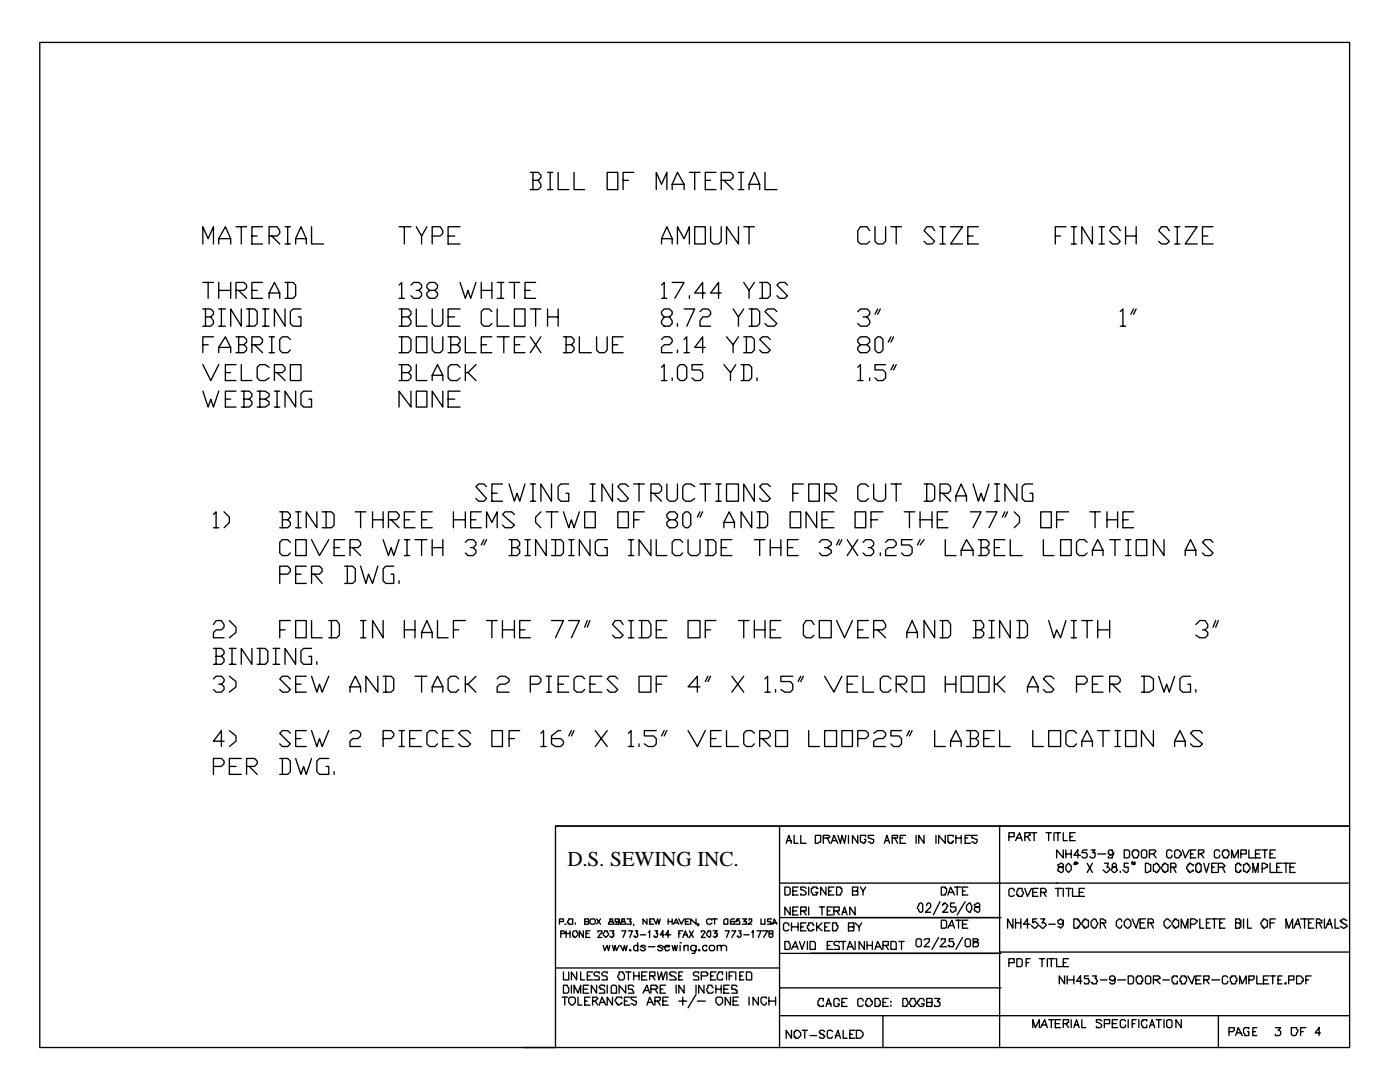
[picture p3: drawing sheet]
<svg xmlns="http://www.w3.org/2000/svg" width="279mm" height="216mm" viewBox="0 0 279 216" stroke-linecap="round" stroke-linejoin="round" font-family="sans-serif">
<defs><g id="words">
<text font-size="4.2" x="113.2" y="172.8">D.S. SEWING INC.</text>
</g></defs>
<g fill="none" stroke="#000" stroke-width=".26">
<path d="M7.9 8.5h261.4v156.3h-158.4v44.2h-103zM105.8 34.4h1.6l.5 .5v.6l-.5 .5M106.4 36h1l.5 .8v.5l-.5 .5h-1.6M106.4 34.4v3.4M109.3 34.4h1M109.3 37.8h1M109.8 34.4v3.4M111.4 34.4v3.4h2.1M114.6 34.4v3.4h2.1M121.2 34.4h2.1v3.4h-2.1zM124.4 36h1M126.5 34.4h-2.1v3.4"/>
<path d="M131 37.8v-3.4l1 2.4 1.1-2.4v3.4M134.1 37.8v-1l1.1-2.4 1.3 2.4v1M134.1 36.8h2.4M137.6 34.4h2.1M138.6 34.4v3.4M140.8 36h1M142.9 34.4h-2.1v3.4h2.1M143.9 36h1.9l.5-.5v-.6l-.5-.5h-1.9v3.4M144.5 36l1.8 1.8M147.4 34.4h1M147.4 37.8h1M147.9 34.4v3.4"/>
<path d="M149.5 37.8v-1l1-2.4 1.1 2.4v1M149.5 36.8h2.1M152.7 34.4v3.4h2.3M40.5 48.7v-3.5l1 2.4 1.1-2.4v3.5M40.5 56.4h2.1M41.5 56.4v3.1M43.7 48.7v-1.1l1.3-2.4 1 2.4v1.1M43.7 47.6h2.3M43.7 56.4v3.1M43.7 57.9h2.3M46 56.4v3.1M47.1 57.9h1.6l.5-.5v-.5l-.5-.5h-1.6v3.1"/>
<path d="M47.1 45.2h2.1M47.6 57.9l1.6 1.6M48.2 45.2v3.5M50.3 47.1h1M50.3 57.9h1M52.4 45.2h-2.1v3.5h2.1M52.4 56.4h-2.1v3.1h2.1M53.7 47.1h1.6l.5-.5v-.6l-.5-.8h-1.6v3.5M53.7 59.5v-1l1.1-2.1 1 2.1v1M53.7 58.5h2.1M54.2 47.1l1.6 1.6M56.9 56.4h1.6l.5 .5v2.1l-.5 .5h-1.6"/>
<path d="M56.9 45.2h1M56.9 48.7h1M57.4 45.2v3.5M57.4 56.4v3.1M59 48.7v-1.1l1.1-2.4 1 2.4v1.1M59 47.6h2.1M62.2 45.2v3.5h2.4M79.6 56.9l.6-.5v3.1M79.6 45.2h2.4M79.6 59.5h1.1M80.7 45.2v3.5M82 56.9l.5-.5h1.1l.5 .5v.5l-.5 .5h-.5"/>
<path d="M83.1 45.2l1 1.9v1.6M83.6 57.9l.5 .6v.5l-.5 .5h-1.1l-.5-.5M85.2 45.2l-1.1 1.9M85.7 57.9l-.5-.5v-.5l.5-.5h1.1l.5 .5v.5l-.5 .5h-1.1l-.5 .6v.5l.5 .5h1.1l.5-.5v-.5l-.5-.6M86.3 47.1h1.5l.6-.5v-.6l-.6-.8h-1.5v3.5M89.4 47.1h1.4M91.8 45.2h-2.4v3.5h2.4M91.8 56.4l1.1 3.1 .5-1.6 .5 1.6 1.1-3.1M96 57.9h2.2M96 56.4v3.1M98.2 56.4v3.1M99.2 56.4h1.3"/>
<path d="M99.2 59.5h1.3M100 56.4v3.1M101.6 56.4h2.1M102.7 56.4v3.1M104.8 57.9h1M106.9 56.4h-2.1v3.1h2.1M132 48.7v-1.1l1.1-2.4 1 2.4v1.1M132 56.9l.6-.5v3.1M132 47.6h2.1M132 59.5h1.1M134.1 56.4h2.4l-1.8 3.1M135.2 48.7v-3.5l1.3 2.4 1.1-2.4v3.5"/>
<path d="M137.6 59v.5M138.6 45.2h2.2v3.5h-2.2zM140.8 58.5h-2.2l1.6-2.1v3.1M141.8 45.2v3l.5 .5h1.1l.5-.5v-3M143.9 58.5h-2.1l1.6-2.1v3.1M147.4 45.2v3.5l-2.4-3.5v3.5M148.4 56.4l1.1 1.5v1.6M148.4 45.2h2.1M149.5 45.2v3.5M150.5 56.4l-1 1.5M151.6 56.4h1.6l.5 .5v2.1l-.5 .5h-1.6M152.1 56.4v3.1"/>
<path d="M157.2 56.9l-.6-.5h-1l-.6 .5 2.2 2.1-.6 .5h-1l-.6-.5M173.6 46l-.6-.8h-1.3l-.5 .8v2.2l.5 .5h1.3l.6-.5M174.6 45.2v3l.6 .5h1l.5-.5v-3M177.8 45.2h2.1M178.9 45.2v3.5M186.5 46l-.5-.8h-1.1l-.5 .8 2.1 2.2-.5 .5h-1.1l-.5-.5M187.6 45.2h1M187.6 48.7h1M188.1 45.2v3.5M189.7 45.2h2.4l-2.4 3.5h2.4M193.1 47.1h1.1M195.3 45.2h-2.2v3.5h2.2"/>
<path d="M210.6 47.1h1.1M212.7 45.2h-2.1v3.5M213.8 45.2h1M213.8 48.7h1M214.3 45.2v3.5M218 45.2v3.5l-2.1-3.5v3.5M219.3 45.2h1.1M219.3 48.7h1.1M219.9 45.2v3.5M223.6 46l-.6-.8h-1l-.5 .8 2.1 2.2-.6 .5h-1l-.5-.5M224.6 47.1h2.1M224.6 45.2v3.5"/>
<path d="M226.7 45.2v3.5M233.4 46l-.6-.8h-1l-.6 .8 2.2 2.2-.6 .5h-1l-.6-.5M234.4 45.2h1.1M234.4 48.7h1.1M234.9 45.2v3.5M236.5 45.2h2.4l-2.4 3.5h2.4M240 47.1h1M242.1 45.2h-2.1v3.5h2.1M40.5 61.6h1.6l.5 .6v.5l-.5 .5M40.5 72.8l1.6 3.1 1.6-3.1M40.5 78.1l1 3.1 .6-1.6 .5 1.6 1.1-3.1M40.5 68.8h1"/>
<path d="M41 63.2h1.1l.5 .8v.6l-.5 .5h-1.6M41 61.6v3.5M42.6 67.2h-2.1v3.2M43.7 70.4v-1.1l1.3-2.1 1 2.1v1.1M43.7 61.6h1.3M43.7 65.1h1.3M43.7 69.3h2.3M44.2 61.6v3.5M45 74.3h1M45 79.6h1M47.1 67.2h1.6l.5 .5v.6l-.5 .5M47.1 72.8h-2.1v3.1h2.1"/>
<path d="M47.1 78.1h-2.1v3.1h2.1M47.6 68.8h1.1l.5 .5v.5l-.5 .6h-1.6M47.6 67.2v3.2M48.2 61.6v3.5l-2.2-3.5v3.5M48.2 72.8v3.1h2.1M48.2 78.1h1.5l.6 .5v.5l-.6 .5M48.7 79.6h1l.6 .6v.5l-.6 .5h-1.5M48.7 78.1v3.1M49.2 61.6h1.6l.5 .6v2.4l-.5 .5h-1.6M49.7 61.6v3.5M50.3 68.8h1.6l.5-.5v-.6l-.5-.5h-1.6v3.2M50.8 68.8l1.6 1.6"/>
<path d="M51.3 78.1h1.6l.8 .5v.5l-.8 .5M51.9 79.6h1l.8 .6v.5l-.8 .5h-1.6M51.9 78.1v3.1M52.4 61.6h1.3M52.4 65.1h1.3M52.9 61.6v3.5M53.7 73.3l-.8-.5h-1l-.6 .5v2.1l.6 .5h1l.8-.5M53.7 67.2h1.1M53.7 70.4h1.1M54.2 67.2v3.2M54.8 74.3h1.6l.5-.5v-.5l-.5-.5h-1.6v3.1M54.8 78.1h1"/>
<path d="M55.3 74.3l1.6 1.6M55.3 78.1v3.1M56.9 61.6v3.5l-2.1-3.5v3.5M57.9 72.8h2.2v3.1h-2.2zM57.9 67.7l-.5-.5h-1l-.6 .5v2.1l.6 .6h1l.5-.6M59 78.1v3.1l-2.1-3.1v3.1M60.1 61.6h-1.6l-.6 .6v2.4l.6 .5h1.6v-1.9h-.6M62.2 78.1h-1.6l-.5 .5v2.1l.5 .5h1.6v-1.6h-.6M79.6 61.6h1.9l.5 .6v.5l-.5 .5M79.6 67.2h1.9l.5 .5v2.1l-.5 .6h-1.9M79.6 72.8h1.9l.5 .5v.5l-.5 .5M80.2 63.2h1.3l.5 .8v.6l-.5 .5h-1.9"/>
<path d="M80.2 74.3h1.3l.5 .6v.5l-.5 .5h-1.9M80.2 61.6v3.5M80.2 67.2v3.2M80.2 72.8v3.1M82 78.1v3.1l-2.4-3.1v3.1M83.1 67.2h2.1v3.2h-2.1zM83.1 78.1h2.1v3.1h-2.1zM83.1 61.6v3.5h2.1M83.1 72.8v3.1h2.1M86.3 61.6v3l.5 .5h1l.6-.5v-3M86.3 67.2v2.6l.5 .6h1l.6-.6v-2.6M86.3 75.9v-1l1-2.1 1.1 2.1v1"/>
<path d="M86.3 74.9h2.1M88.4 78.1v3.1l-2.1-3.1v3.1M89.4 67.2h1.9l.5 .5v.6l-.5 .5M89.4 63.2h1.4M89.4 79.6h1.4M90 68.8h1.3l.5 .5v.5l-.5 .6h-1.9M90 67.2v3.2M91.8 61.6h-2.4v3.5h2.4M91.8 73.3l-.5-.5h-1.3l-.6 .5v2.1l.6 .5h1.3l.5-.5M91.8 78.1h-2.4v3.1h2.4M92.9 67.2v3.2h2.1M92.9 72.8v3.1"/>
<path d="M93.4 74.3l1.6 1.6M95 72.8l-1.6 1.5h-.5M96 68.8h1.1M98.2 62.2l-.6-.6h-1l-.6 .6v2.4l.6 .5h1l.6-.5M98.2 67.2h-2.2v3.2h2.2M99.2 61.6v3.5h2.4M99.2 67.2h2.4M100.5 67.2v3.2M102.7 61.6h2.1v3.5h-2.1zM102.7 68.8h1M104.8 67.2h-2.1v3.2h2.1M105.8 61.6h2.1"/>
<path d="M105.8 67.2l2.1 3.2M106.9 61.6v3.5M107.9 67.2l-2.1 3.2M109.3 63.2h2.1M109.3 61.6v3.5M111.4 61.6v3.5M112.4 67.2h1.6l.6 .5v.6l-.6 .5M113 68.8h1l.6 .5v.5l-.6 .6h-1.6M113 67.2v3.2M115.6 67.2v3.2h2.4M119.1 67.2v2.6l.5 .6h1.1l.5-.6v-2.6M122.2 68.8h1.1"/>
<path d="M124.4 67.2h-2.2v3.2h2.2M132 67.7l.6-.5h1l.5 .5v.6l-.5 .5h-1l-.6 .5v1.1h2.1M132 73.3l.6-.5v3.1M132 75.9h1.1M132.6 63.2l-.6-.5v-.5l.6-.6h1l.5 .6v.5l-.5 .5h-1l-.6 .8v.6l.6 .5h1l.5-.5v-.6l-.5-.8M134.1 75.4v.5M135.2 73.3l.5-.5h.8l.6 .5v2.1l-.6 .5h-.8l-.5-.5zM135.2 64.6v.5M135.2 69.8v.6M136.5 61.6h2.1l-1.5 3.5M136.5 67.7l.6-.5v3.2M136.5 70.4h1.1"/>
<path d="M139.7 62.2l.5-.6h1.1l.5 .6v.5l-.5 .5h-1.1l-.5 .8v1.1h2.1M140.2 72.8h-2.1v1h1.6l.5 .5v1.1l-.5 .5h-1.1l-.5-.5M140.8 69.3h-2.2l1.6-2.1v3.2M144.5 72.8l1.3 1.5v1.6M145 67.2l1.3 1.6v1.6M146.3 61.6l1.1 1.6v1.9M146.8 72.8l-1 1.5M147.4 67.2l-1.1 1.6M147.9 72.8h1.6l.5 .5v2.1l-.5 .5h-1.6M148.4 67.2h1.6l.5 .5v2.1l-.5 .6h-1.6M148.4 61.6l-1 1.6M148.4 72.8v3.1"/>
<path d="M149 67.2v3.2M149.5 61.6h1.6l.5 .6v2.4l-.5 .5h-1.6M150 61.6v3.5M151.1 75.4v.5M153.7 67.7l-.5-.5h-1.1l-.5 .5 2.1 2.1-.5 .6h-1.1l-.5-.6M155 62.2l-.5-.6h-1.3l-.5 .6 2.3 2.4-.5 .5h-1.3l-.5-.5M171.2 62.2l.5-.6h1.3l.6 .6v.5l-.6 .5h-.8M171.2 73.3l.5-.5v3.1M171.2 75.9h1M171.7 68.8l-.5-.5v-.6l.5-.5h1.3l.6 .5v.6l-.6 .5h-1.3l-.5 .5v.5l.5 .6h1.3l.6-.6v-.5l-.6-.5M173 63.2l.6 .8v.6l-.6 .5h-1.3l-.5-.5M173.6 75.4v.5"/>
<path d="M175.2 67.2h.5l.5 .5v2.1l-.5 .6h-.5l-.6-.6v-2.1zM175.2 61.6l-.6 1.1M175.7 61.6l-.5 1.1M176.7 72.8h-2.1v1h1.6l.5 .5v1.1l-.5 .5h-1l-.6-.5M177.8 67.2l-.5 1.1M178.3 67.2l-.5 1.1M178.3 72.8l-.5 1M178.9 72.8l-.6 1M223.6 62.2l.5-.6v3.5M223.6 65.1h1M226.2 61.6l-.5 1.1M226.7 61.6l-.5 1.1"/>
<path d="M54.8 81.2h1M97.1 97.1l-.5-.5h-1.1l-.5 .5 2.1 2.4-.5 .5h-1.1l-.5-.5M98.2 98.4h1M100.3 96.6h-2.1v3.4h2.1M101.6 96.6l1.1 3.4 .5-1.6 .5 1.6 1.1-3.4M105.8 96.6h1.1M106.4 96.6v3.4M110.1 96.6v3.4l-2.2-3.4v3.4M113.5 96.6h-1.6l-.5 .5v2.4l.5 .5h1.6v-1.6h-.5M117.7 96.6h1.1M118.3 96.6v3.4M122.2 96.6v3.4l-2.1-3.4v3.4"/>
<path d="M125.4 97.1l-.5-.5h-1.1l-.5 .5 2.1 2.4-.5 .5h-1.1l-.5-.5M126.5 96.6h2.1M127.5 96.6v3.4M129.9 98.4h1.6l.5-.5v-.8l-.5-.5h-1.6v3.4M130.4 98.4l1.6 1.6M133.1 96.6v2.9l.5 .5h1.1l.5-.5v-2.9M138.6 97.1l-.8-.5h-1l-.5 .5v2.4l.5 .5h1l.8-.5M139.7 96.6h2.1M140.8 96.6v3.4M142.9 96.6h1M143.4 96.6v3.4M145 96.6h2.4v3.4h-2.4z"/>
<path d="M150.5 96.6v3.4l-2.1-3.4v3.4M153.7 97.1l-.5-.5h-1.1l-.5 .5 2.1 2.4-.5 .5h-1.1l-.5-.5M158.2 98.4h1.1M160.3 96.6h-2.1v3.4M161.4 96.6h2.1v3.4h-2.1zM164.6 98.4h1.8l.6-.5v-.8l-.6-.5h-1.8v3.4M165.1 98.4l1.9 1.6M173.3 97.1l-.5-.5h-1.1l-.5 .5v2.4l.5 .5h1.1l.5-.5M174.4 96.6v2.9l.8 .5h1l.5-.5v-2.9M177.8 96.6h2.1M178.9 96.6v3.4M184.4 96.6h1.6l.5 .5v2.4l-.5 .5h-1.6"/>
<path d="M184.9 96.6v3.4M187.6 98.4h1.6l.5-.5v-.8l-.5-.5h-1.6v3.4M188.1 98.4l1.6 1.6M190.8 99h2.1M194.2 96.6l1.1 3.4 .5-1.6 .5 1.6 1.1-3.4M198.4 96.6h1.1M199 96.6v3.4M202.9 96.6v3.4l-2.3-3.4v3.4M206.1 96.6h-1.6l-.5 .5v2.4l.5 .5h1.6v-1.6h-.5M42.6 102.7l.5-.6v3.2M42.6 105.3h1.1M44.7 102.1l1.1 1.1v1l-1.1 1.1"/>
<path d="M55.8 102.1h1.6l.5 .6v.5l-.5 .5M55.8 114.6h1.6l.5-.6v-.5l-.5-.5h-1.6v3.4M56.4 103.7h1l.5 .5v.6l-.5 .5h-1.6M56.4 102.1v3.2M57.9 108.2l-.5-.5h-1l-.6 .5v2.1l.6 .6h1l.5-.6M59 107.7h2.1v3.2h-2.1zM59 105.3h1.1M59 102.1h1.1M59 114.6h1.1M59.5 102.1v3.2M61.1 113h-2.1v3.4h2.1M62.2 107.7l1.6 3.2 1.8-3.2"/>
<path d="M62.2 114.6h1.6l.5-.6v-.5l-.5-.5h-1.6v3.4M62.7 114.6l1.6 1.8M63.2 102.1v3.2l-2.1-3.2v3.2M64.3 102.1h1.8l.6 .6v2.1l-.6 .5h-1.8M65.1 102.1v3.2M66.7 109.3h1M68.8 107.7h-2.1v3.2h2.1M68.8 113h1.6l.5 .5v2.4l-.5 .5h-1.6M69.3 113v3.4M69.8 109.3h1.6l.6-.6v-.5l-.6-.5h-1.6v3.2M70.4 109.3l1.6 1.6M70.9 102.1h2.1"/>
<path d="M72 113l1 3.4 .6-1.8 .7 1.8 1.1-3.4M72 102.1v3.2M74.3 102.1v3.2M74.3 103.7h2.2M76.5 107.7l1 3.2 .6-1.6 .5 1.6 1-3.2M76.5 102.1v3.2M77.5 103.7h1.6l.5-.5v-.5l-.5-.6h-1.6v3.2M78.1 103.7l1.5 1.6M78.6 113h-1.6l-.5 .5v2.4l.5 .5h1.6v-1.8h-.5M79.6 115.9v.5M80.7 103.7h1.1M80.7 110.9h1.1"/>
<path d="M80.7 107.7h1.1M81.2 107.7v3.2M82.8 102.1h-2.1v3.2h2.1M82.8 107.7h2.4M84.1 103.7h1.1M84.1 107.7v3.2M86.3 102.1h-2.2v3.2h2.2M86.3 109.3h2.1M86.3 107.7v3.2M88.4 107.7v3.2M90.5 103.7h2.4M90.5 102.1v3.2"/>
<path d="M92.9 108.2l.5-.5h1.1l.5 .5v.5l-.5 .6h-.6M92.9 102.1v3.2M93.9 103.7h1.1M94.5 109.3l.5 .5v.5l-.5 .6h-1.1l-.5-.6M96 102.1h-2.1v3.2h2.1M96.6 107.7l-.6 1M97.1 105.3v-3.2l1.1 2.1 1-2.1v3.2M97.1 107.7l-.5 1M101.6 107.7h1.6l.5 .5v.5l-.5 .6M102.1 109.3h1.1l.5 .5v.5l-.5 .6h-1.6M102.1 107.7v3.2M102.7 102.7l-.6-.6h-1.3l-.5 .6 2.4 2.1-.6 .5h-1.3l-.5-.5"/>
<path d="M104.8 110.9h1M104.8 107.7h1M105.3 107.7v3.2M105.8 100h1.1M107.9 102.1l-1 1.1v1l1 1.1M109 107.7v3.2l-2.1-3.2v3.2M109 102.1h2.4M110.1 107.7h1.8l.5 .5v2.1l-.5 .6h-1.8M110.1 102.1v3.2M110.9 107.7v3.2M112.4 102.1l1.1 3.2 .5-1.6 .6 1.6 1-3.2M113.5 110.9h1.1"/>
<path d="M113.5 107.7h1.1M114 107.7v3.2M116.7 102.1h2.1v3.2h-2.1zM117.7 107.7v3.2l-2.1-3.2v3.2M117.7 100h1.1M121.2 107.7h-1.9l-.5 .5v2.1l.5 .6h1.9v-1.6h-.5M123.3 102.1h2.1v3.2h-2.1zM125.4 110.9h1.1M125.4 107.7h1.1M125.9 107.7v3.2M126.5 103.7h1M128.6 102.1h-2.1v3.2"/>
<path d="M129.9 107.7v3.2l-2.4-3.2v3.2M131 107.7v3.2h2.1M133.6 103.7l-.5-.5v-.5l.5-.6h1.1l.5 .6v.5l-.5 .5h-1.1l-.5 .5v.6l.5 .5h1.1l.5-.5v-.6l-.5-.5M136.3 102.7l.5-.6h.5l.5 .6v2.1l-.5 .5h-.5l-.5-.5zM136.3 108.2l-.6-.5h-1l-.6 .5v2.1l.6 .6h1l.6-.6M137.3 107.7v2.6l.5 .6h1.4l.5-.6v-2.6M139.7 102.1l-.5 1.1M140.2 102.1l-.5 1.1M140.8 107.7h1.5l.6 .5v2.1l-.6 .6h-1.5M141.3 107.7v3.2M142.9 100h1M143.9 109.3h1.1"/>
<path d="M144.5 105.3v-1.1l1-2.1 1.1 2.1v1.1M144.5 104.2h2.1M146 107.7h-2.1v3.2h2.1M150 102.1v3.2l-2.1-3.2v3.2M150.5 107.7h2.2M151.1 102.1h1.6l.5 .6v2.1l-.5 .5h-1.6M151.6 102.1v3.2M151.6 107.7v3.2M153.7 109.3h2.1M153.7 107.7v3.2M155.8 107.7v3.2M157.2 109.3h1"/>
<path d="M157.7 102.1h2.1v3.2h-2.1zM159.3 107.7h-2.1v3.2h2.1M163 102.1v3.2l-2.1-3.2v3.2M163.5 108.2l.5-.5h1.1l.8 .5v.5l-.8 .6h-.5M164 103.7h1.1M165.1 109.3l.8 .5v.5l-.8 .6h-1.1l-.5-.6M166.4 102.1h-2.4v3.2h2.4M167.5 107.7l-.5 1M168 107.7l-.5 1M169.1 107.7l2.1 3.2M170.7 102.1h2.1v3.2h-2.1zM171.2 107.7l-2.1 3.2"/>
<path d="M172.2 108.2l.6-.5h1l.6 .5v.5l-.6 .6h-.5M173.8 109.3l.6 .5v.5l-.6 .6h-1l-.6-.6M173.8 103.7h1.4M175.7 110.3v.6M176.2 102.1h-2.4v3.2M176.7 108.2l.6-.5h1l.6 .5v.5l-.6 .6h-1l-.6 .5v1.1h2.2M180.4 102.1h2.2M181.5 102.1v3.2M182 107.7h-2.1v1h1.6l.5 .6v1l-.5 .6h-1.1l-.5-.6M183.6 103.7h2.4M183.6 102.1v3.2M183.6 107.7l-.5 1"/>
<path d="M184.4 107.7l-.8 1M186 102.1v3.2M187.1 103.7h1M188.6 107.7v3.2h2.2M189.2 102.1h-2.1v3.2h2.1M190.8 100v-1l1-2.4 1.1 2.4v1M191.8 110.9v-1.1l1.1-2.1 1.3 2.1v1.1M191.8 109.8h2.4M193.7 102.1h2.1l-1.6 3.2M195.3 107.7h1.5l.6 .5v.5l-.6 .6M195.8 109.3h1l.6 .5v.5l-.6 .6h-1.5M195.8 107.7v3.2"/>
<path d="M196.8 102.1h2.2l-1.6 3.2M198.4 100h1.1M198.4 109.3h1.1M200.6 107.7h-2.2v3.2h2.2M200.6 102.1l-.6 1.1M201.1 102.1l-.5 1.1M201.6 107.7v3.2h2.4M202.4 102.1l1.1 1.1v1l-1.1 1.1M207.7 102.1h2.1v3.2h-2.1zM208.2 107.7v3.2h2.1M210.9 103.7h1.3M211.7 107.7h2.1v3.2h-2.1z"/>
<path d="M213.3 102.1h-2.4v3.2M217 108.2l-.6-.5h-1l-.6 .5v2.1l.6 .6h1l.6-.6M217.5 102.1h2.1M218 110.9v-1.1l1.1-2.1 1 2.1v1.1M218 109.8h2.1M218.5 102.1v3.2M220.9 103.7h2.1M220.9 102.1v3.2M221.5 107.7h2.1M222.5 107.7v3.2M223 102.1v3.2M224.1 103.7h1.1"/>
<path d="M224.6 110.9h1.1M224.6 107.7h1.1M225.2 107.7v3.2M226.2 102.1h-2.1v3.2h2.1M226.7 107.7h2.2v3.2h-2.2zM232.3 107.7v3.2l-2.1-3.2v3.2M236.5 110.9v-1.1l1.1-2.1 1.1 2.1v1.1M236.5 109.8h2.2M242.1 108.2l-.5-.5h-1.1l-.5 .5 2.1 2.1-.5 .6h-1.1l-.5-.6M42.6 124.6l.5-.8h1.1l.5 .8v.5l-.5 .6h-1.1l-.5 .5v1.1h2.1M42.6 129.4h1.6l.5 .5v.5l-.5 .6M42.6 135.5l.5-.6h1.1l.5 .6v.5l-.5 .5h-.5"/>
<path d="M43.1 131h1.1l.5 .5v.5l-.5 .6h-1.6M43.1 129.4v3.2M44.2 136.5l.5 .6v.5l-.5 .5h-1.1l-.5-.5M45.8 123.8l1.3 1.3v1.1l-1.3 1.1M45.8 134.9l1.3 1.1v1.1l-1.3 1M45.8 129.4h1.3M45.8 132.6h1.3M46.3 129.4v3.2M50.3 129.4v3.2l-2.1-3.2v3.2M51.3 129.4h1.6l.5 .5v2.1l-.5 .6h-1.6M51.9 129.4v3.2M54.5 129.4h1.3"/>
<path d="M54.5 132.6h1.3M55 129.4v3.2M55.8 125.7h1.1M57.9 123.8h-2.1v3.5M57.9 135.5l-.5-.6h-1l-.6 .6 2.1 2.1-.5 .5h-1l-.6-.5M59 123.8h2.1v3.5h-2.1zM59 129.4v3.2l-2.1-3.2v3.2M59 136.5h1.1M61.1 134.9h-2.1v3.2h2.1M62.2 123.8v3.5h2.1M62.2 129.4h-1.6l-.5 .5v2.1l.5 .6h1.6v-1.6h-.6M62.2 134.9l1 3.2 .6-1.6 .5 1.6 1.3-3.2"/>
<path d="M63.2 132v.6M65.6 123.8h1.6l.5 .8v2.1l-.5 .6h-1.6M66.1 123.8v3.5M69.8 138.1v-1l1.1-2.2 1.1 2.2v1M69.8 137.1h2.2M72 123.8h1M72 127.3h1M72.5 123.8v3.5M75.4 134.9v3.2l-2.4-3.2v3.2M76.5 123.8v3.5l-2.2-3.5v3.5M76.5 134.9h1.6l.5 .6v2.1l-.5 .5h-1.6M77 134.9v3.2"/>
<path d="M80.7 123.8v3.5M80.7 125.7h2.1M82.8 123.8v3.5M82.8 134.9h2.4M84.1 127.3v-1.1l1.1-2.4 1.1 2.4v1.1M84.1 134.9v3.2M84.1 126.2h2.2M86.3 138.1v-1l1-2.2 1.1 2.2v1M86.3 137.1h2.1M87.3 123.8v3.5h2.1M90.5 125.7h1M91.5 135.5l-.5-.6h-1l-.6 .6v2.1l.6 .5h1l.5-.5"/>
<path d="M92.9 123.8h-2.4v3.5M92.9 134.9v3.2M93.4 136.5l1.6 1.6M95 134.9l-1.6 1.6h-.5M97.1 123.8h2.1M98.2 123.8v3.5M99.2 135.5l.5-.6h1.1l.8 .6v.5l-.8 .5h-1.1l-.5 .6v1h2.4M100.3 125.7h2.4M100.3 123.8v3.5M102.7 123.8v3.5M103.7 125.7h1.1M105.8 123.8h-2.1v3.5h2.1"/>
<path d="M105.8 136.5h1.6l.5-.5v-.5l-.5-.6h-1.6v3.2M109 138.1h1.1M109 134.9h1.1M109.5 134.9v3.2M110.1 123.8h2.3l-1.5 3.5M111.4 136.5h1M113.5 123.8h2.1l-1.6 3.5M113.5 134.9h-2.1v3.2h2.1M116.7 135.5l-.5-.6h-1.1l-.5 .6v2.1l.5 .5h1.1l.5-.5M117.2 123.8l-.5 1.3M117.7 123.8l-.5 1.3M117.7 136.5h1.1"/>
<path d="M120.1 134.9h-2.4v3.2h2.4M123.3 135.5l-.5-.6h-1.1l-.5 .6 2.1 2.1-.5 .5h-1.1l-.5-.5M124.4 124.6l-.6-.8h-1l-.6 .8 2.2 2.1-.6 .6h-1l-.6-.6M125.4 123.8h1.1M125.4 127.3h1.1M125.9 123.8v3.5M127.5 134.9h2.4v3.2h-2.4zM127.5 123.8h1.9l.5 .8v2.1l-.5 .6h-1.9M128.1 123.8v3.5M131 125.7h1M131 136.5h1M133.1 123.8h-2.1v3.5h2.1"/>
<path d="M133.1 134.9h-2.1v3.2M137.3 123.8h2.4v3.5h-2.4zM139.7 137.1h-2.4l1.9-2.2v3.2M140.8 125.7h1M141.3 134.9l-.5 1.1M141.8 134.9l-.5 1.1M142.9 123.8h-2.1v3.5M146 134.9l2.4 3.2M147.4 123.8h2.1M148.4 123.8v3.5M148.4 134.9l-2.4 3.2M150.5 125.7h2.2"/>
<path d="M150.5 123.8v3.5M152.7 135.5l.5-.6v3.2M152.7 123.8v3.5M152.7 138.1h1M153.7 125.7h1.1M154.8 137.6v.5M155.8 123.8h-2.1v3.5h2.1M158.2 134.9h-2.4v1.1h1.9l.5 .5v1.1l-.5 .5h-1.1l-.8-.5M159.8 134.9l-.5 1.1M160.3 134.9l-.5 1.1M162.5 124.6l-.6-.8h-1l-.6 .8v2.1l.6 .6h1l.6-.6M163.5 123.8h2.4v3.5h-2.4z"/>
<path d="M164.6 134.9l1.8 3.2 1.6-3.2M167 123.8l1.5 3.5 1.6-3.5M169.1 136.5h1M171.2 134.9h-2.1v3.2h2.1M171.2 125.7h1M172.2 134.9v3.2h2.2M173.3 123.8h-2.1v3.5h2.1M174.4 125.7h1.8l.5-.6v-.5l-.5-.8h-1.8v3.5M175.2 125.7l1.5 1.6M177.8 135.5l-.5-.6h-1.1l-.5 .6v2.1l.5 .5h1.1l.5-.5M178.9 136.5h1.5l.6-.5v-.5l-.6-.6h-1.5v3.2M179.4 136.5l1.6 1.6"/>
<path d="M181 127.3v-1.1l1-2.4 1.1 2.4v1.1M181 126.2h2.1M182 134.9h2.4v3.2h-2.4zM186.5 123.8v3.5l-2.1-3.5v3.5M187.6 123.8h1.6l.5 .8v2.1l-.5 .6h-1.6M188.1 123.8v3.5M188.6 136.5h2.2M188.6 134.9v3.2M190.8 134.9v3.2M191.8 134.9h2.4v3.2h-2.4zM194.2 123.8h1.6l.5 .8v.5l-.5 .6M194.7 125.7h1.1l.5 .5v.5l-.5 .6h-1.6"/>
<path d="M194.7 123.8v3.5M195.3 134.9h2.1v3.2h-2.1zM197.4 123.8h1M197.4 127.3h1M197.9 123.8v3.5M198.4 134.9v3.2M199 136.5l1.6 1.6M200.6 134.9l-1.6 1.6h-.6M201.6 123.8v3.5l-2.1-3.5v3.5M202.9 123.8h1.6l.6 .8v2.1l-.6 .6h-1.6M203.5 123.8v3.5M205.1 138.1v-1l1-2.2 1.1 2.2v1"/>
<path d="M205.1 137.1h2.1M209.3 123.8l1 3.5 .6-1.6 .8 1.6 1-3.5M210.3 135.5l-.5-.6h-1l-.6 .6 2.1 2.1-.5 .5h-1l-.6-.5M213.8 123.8h1M213.8 127.3h1M214.3 123.8v3.5M214.8 136.5h1.6l.6-.5v-.5l-.6-.6h-1.6v3.2M215.9 123.8h2.1M217 123.8v3.5M218 136.5h1.1M219.1 125.7h2.4M219.1 123.8v3.5"/>
<path d="M220.1 134.9h-2.1v3.2h2.1M221.5 136.5h1.5l.6-.5v-.5l-.6-.6h-1.5v3.2M221.5 123.8v3.5M222 136.5l1.6 1.6M227.8 134.9h1.6l.8 .6v2.1l-.8 .5h-1.6M228.3 134.9v3.2M231.2 134.9l1.1 3.2 .5-1.6 .6 1.6 1-3.2M237.6 134.9h-1.6l-.5 .6v2.1l.5 .5h1.6v-1.6h-.5M238.7 124.6l.7-.8h1.1l.5 .8v.5l-.5 .6h-.5M238.7 137.6v.5M240.5 125.7l.5 .5v.5l-.5 .6h-1.1l-.7-.6M242.6 123.8l-.5 1.3"/>
<path d="M243.2 123.8l-.6 1.3M42.6 152.9h1.6l.5-.5v-.5l-.5-.6h-1.6v3.2M44.7 147.9h-2.1l1.6-2.1v3.2M45.8 145.8l1.3 1v1.1l-1.3 1.1M45.8 152.9h1.3M48.2 151.3h-2.4v3.2h2.4M49.2 152.9h1.6l.5-.5v-.5l-.5-.6h-1.6v3.2M49.7 152.9l1.6 1.6M55.8 151.3h1.6l.5 .6v2.1l-.5 .5h-1.6M56.4 151.3v3.2M57.9 146.3l-.5-.5h-1l-.6 .5 2.1 2.1-.5 .6h-1l-.6-.6M59 151.3l1.1 3.2 .5-1.6 .5 1.6 1.1-3.2"/>
<path d="M59 147.4h1.1M61.1 145.8h-2.1v3.2h2.1M62.2 145.8l1 3.2 .6-1.6 .5 1.6 1.3-3.2M65.6 151.3h-1.8l-.6 .6v2.1l.6 .5h1.8v-1.6h-.5M66.7 154v.5M69.8 146.3l.6-.5h1l.6 .5v.5l-.6 .6h-1l-.6 .5v1.1h2.2M76.5 147.4h1.6l.5-.6v-.5l-.5-.5h-1.6v3.2M79.6 149h1.1M79.6 145.8h1.1M80.2 145.8v3.2M81.8 147.4h1M84.1 145.8h-2.3v3.2h2.3"/>
<path d="M87.3 146.3l-.5-.5h-1.1l-.5 .5v2.1l.5 .6h1.1l.5-.6M88.4 147.4h1M90.5 145.8h-2.1v3.2h2.1M93.9 146.3l-.5-.5h-1.3l-.6 .5 2.4 2.1-.5 .6h-1.3l-.6-.6M98.2 145.8h2.1v3.2h-2.1zM101.6 147.4h1.1M103.7 145.8h-2.1v3.2M107.9 146.3l.6-.5v3.2M107.9 149h1.1M111.9 145.8h-.5l-1.3 1v1.6l.8 .6h1l.5-.6v-.5l-.5-.5h-1.8M114 145.8l-.5 1M114.6 145.8l-.6 1"/>
<path d="M118.8 145.8l2.4 3.2M121.2 145.8l-2.4 3.2M125.4 146.3l.5-.5v3.2M125.4 149h1.1M127.5 148.4v.6M131 145.8h-2.4v1h1.8l.6 .6v1l-.6 .6h-1l-.8-.6M132.6 145.8l-.6 1M133.1 145.8l-.5 1M137.3 145.8l1.9 3.2 1.6-3.2M141.8 147.4h1.1M143.9 145.8h-2.1v3.2h2.1M145 145.8v3.2h2.4"/>
<path d="M150.5 146.3l-.5-.5h-1l-.6 .5v2.1l.6 .6h1l.5-.6M151.6 147.4h1.6l.5-.6v-.5l-.5-.5h-1.6v3.2M152.1 147.4l1.6 1.6M154.8 145.8h2.4v3.2h-2.4zM161.4 145.8v3.2h2.1M164.6 145.8h2.4v3.2h-2.4zM168 145.8h2.1v3.2h-2.1zM171.2 147.4h1.6l.5-.6v-.5l-.5-.5h-1.6v3.2M174.4 146.3l.8-.5h1l.5 .5v.5l-.5 .6h-1l-.8 .5v1.1h2.3M179.9 145.8h-2.1v1h1.6l.5 .6v1l-.5 .6h-1.1l-.5-.6M181.5 145.8l-.5 1M182 145.8l-.5 1"/>
<path d="M186.5 145.8v3.2h2.1M189.7 149v-1.1l1.1-2.1 1 2.1v1.1M189.7 147.9h2.1M192.9 145.8h1.8l.6 .5v.5l-.6 .6M193.7 147.4h1l.6 .5v.5l-.6 .6h-1.8M193.7 145.8v3.2M196.3 147.4h1.1M198.4 145.8h-2.1v3.2h2.1M199.5 145.8v3.2h2.1M206.1 145.8v3.2h2.1M209.3 145.8h2.4v3.2h-2.4zM214.8 146.3l-.5-.5h-1l-.6 .5v2.1l.6 .6h1l.5-.6"/>
<path d="M215.9 149v-1.1l1.1-2.1 1 2.1v1.1M215.9 147.9h2.1M219.1 145.8h2.4M220.1 145.8v3.2M222.5 149h1.1M222.5 145.8h1.1M223 145.8v3.2M224.6 145.8h2.1v3.2h-2.1zM230.2 145.8v3.2l-1.3-1.6-1.1-1.6v3.2M234.4 149v-1.1l1.1-2.1 1 2.1v1.1M234.4 147.9h2.1M240 146.3l-.6-.5h-1.3l-.5 .5 2.4 2.1-.6 .6h-1.3l-.5-.6"/>
<path d="M110.9 164.8h158.4v44.2h-164.8M155.6 164.8v44.2M156.6 177h.8l.3 .3v1l-.3 .3h-.8zM156.9 168.3l.5-1.6 .6 1.6M157.2 167.7h.8M158.2 177.8h.8M158.5 166.7v1.6h.8M159.3 177h-1.1v1.6h1.1M159.8 166.7v1.6h1.1M160.9 177.3l-.3-.3h-.8v.5h.3l.8 .6v.2l-.3 .3h-.8v-.3M161.4 177v1.6M162.7 166.7h1.1v1.3h-.3l-.3 .3h-.5z"/>
<path d="M163.2 177.3h-.2v-.3h-.8v.3h-.3v.8l.3 .2v.3h.8v-.3l.2-.2h-.5M164.3 167.2h1.1l.2-.2-.2-.3h-1.1v1.6M164.8 177v1.6l-1-1.6v1.6M165.1 167.2l.5 1.1M165.4 177.8h.5M165.9 168.3l.5-1.6 .8 1.6M166.2 167.7h.8M166.4 177h-1v1.6h1M167 177h.7v.3h.3v.8l-.3 .2v.3h-.7zM167.2 166.7l.5 1.6 .3-1.6 .5 1.6 .3-1.6M169.3 166.7v1.6M170.1 177.8h.8l.3-.3v-.5h-1.1v1.6h1.1v-.8h-.3"/>
<path d="M171.2 166.7v1.6l-1.1-1.6v1.6M171.7 177l.5 .8v.8M172.8 167v-.3h-1.1v1.3l.8 .3v-.3h.3v-.5h-.3M172.8 177l-.6 .8M174.4 166.7h-1.1v.5l1.1 .3v.5l-.3 .3-.8-.3M176.5 168.3l.5-1.6 .5 1.6M176.7 167.7h.6M178.1 167.2h1v-.5h-1v1.6M178.6 167.2l.5 1.1M179.7 167.2h.5M180.7 166.7h-1v1.6h1M182.8 166.7v1.6"/>
<path d="M184.4 166.7v1.6l-1-1.6v1.6M186.8 166.7v1.6M187.6 179.9l-1.3 2.7M187.9 177h.7v.3h.3v.8l-.3 .2v.3h-.7zM188.6 166.7v1.6l-1.3-1.6v1.6M189.2 178.6l.5-1.6 .8 1.6M189.4 178.1h.8M190.2 167v-.3h-1v1.3h.2v.3h.6v-.3h.2v-.3M190.5 177h1.3M190.8 166.7v1.6M190.8 167.2h1M191 177v1.6"/>
<path d="M191.8 166.7v1.6M192.1 177.8h.5M192.6 167.2h.5M192.6 179.9l-1.6 2.7M193.1 177h-1v1.6h1M193.7 166.7h-1.1v1.6h1.1M195 166.7h-1.1v.5l1.1 .3v.5l-.3 .3-.8-.3M199.5 164.8v11.4h-43.9M201.3 167h1.1v-.8h-1.1v1.5M202.4 177.8v-.3l-.3-.2h-.5l-.3 .2v1.1l.3 .3h.5l.3-.3M202.7 167.7l.8-1.5 .5 1.5M202.9 167.2h.8"/>
<path d="M203.2 177.3h.8v.5l.3 .3-.3 .8h-.8v-.3h-.3v-.8l.3-.3zM204.5 177.3l.6 1.6 .7-1.6M204.5 167h.6l.2-.3h.3v-.5h-1.1v1.5M205.1 167l.5 .7M205.8 166.2h1.1M206.1 178.1h.8M206.4 166.2v1.5M207.2 177.3h-1.1v1.6h1.1M207.7 178.1h1.1v-.6l-.3-.2h-.8v1.6M208.2 178.1l.6 .8M208.8 166.2h1M209.3 166.2v1.5"/>
<path d="M210.3 166.2v1.5M210.6 177.3h1.3M210.6 166.2h1.1M210.9 176.2h58.2M211.1 172.5v.3l.3 .2h.5l.3 .3v.5l-.3 .3-.8-.3v-.5l.3-.3h.8v-.5l-.3-.3zM211.1 176.2h-11.6v32.8M211.1 166.2v1.5M211.1 177.3v1.6M212.2 169.6v1.6l-1.3-1.6v1.6M212.2 166.2v1.5h.8M212.2 177.3v1.6M212.7 172.8l.6-.6 .5 .6v.8l-.5 .5-.6-.5z"/>
<path d="M212.7 169.6v1.6M212.7 170.4h1.1M212.7 177.3h1.1M213.3 177.3v1.6M213.5 167h.5M213.8 169.6v1.6M214 177.3v1.6h1.1M214.6 172.2h-.3l.3-.2v.5h-.3M214.6 166.2h-1.1v1.5h1.1M215.1 172.2h-.3v-.2l.3 .2-.3 .3M215.4 178.1h.8M215.6 170.7h-1.3l.8-1.1v1.6"/>
<path d="M216.4 177.3h-1v1.6h1M217 169.6h-.8l-.3 .5h.8l.3 .3v.5l-.3 .3h-.5l-.3-.3M217 172.2l1 1.9M217.8 169.6h.7l-.5 .5h.5v.8l-.2 .3h-.5l-.3-.3M218 172.2l-1 1.9M219.1 170.4h1.6M220.4 172.2h.8l-.3 .8h.3l.3 .3v.3l-.6 .5h-.2l-.6-.5M222.2 172.2l-.2 .3v.5h.8v.3l.2 .3-.5 .5h-.3l-.5-.5 .3-.3v-.3h.8v-.5l-.3-.3zM222.2 170.1l-.5 .6h-.2v-.3h-.3v-.5l.3-.3h.5l.2 .8-.2 .8h-.8v-.3M223.6 173.8v.3zM224.4 169.6h.8l.2 .3v1l-.2 .3h-.8zM225.2 172.2h-.8v.8h.8v.8l-.3 .3h-.3l-.5-.5"/>
<path d="M226 169.9h.2v-.3h.8v.3h.3v.8l-.3 .2v.3h-.8v-.3l-.2-.2zM226 172.2v-.2v.5M226.5 172.2h-.3l.3-.2v.5h-.3M227.8 169.9l.3-.3h.5l.3 .3v1l-.3 .3h-.5l-.3-.3zM228.6 172.2h.5l.3 .3h.3v1.3h-.3l-.3 .3h-.5zM229.4 170.4h.8l.5-.5-.2-.3h-1.1v1.6M230.2 172.5l.8-.3v.3h.2v.3l.3 .2v.3l-.3 .3v.2h-.2v.3l-.8-.3zM230.2 170.4l.5 .8M232 172.5h.3v-.3l.8 .3v1.3h-.3l-.2 .3h-.3v-.3h-.3v-.2l-.2-.3zM233.6 173h1.1v-.5l-.3-.3h-.8v1.9M233.9 169.9l-.3-.3h-.5l-.3 .3v1l.3 .3h.5l.3-.3v-.2M234.2 173l.5 1.1"/>
<path d="M234.4 169.9l.3-.3h.5l.5 .5v.6h-.2v.2l-.3 .3h-.5l-.3-.3zM236 169.6l.5 1.6 .8-1.6M237.6 170.4h.5M238.1 172.8v-.3l-.8-.3v.3h-.2v.3l-.3 .2v.3l.3 .3v.2h.2v.3l.8-.3v-.2M238.7 172.5h.2v-.3h.5v.3h.3v1.3h-.3v.3h-.5v-.3h-.2zM238.7 169.6h-1.1v1.6h1.1M239.2 170.4h.5l.3-.3h.2v-.5h-1v1.6M239.7 170.4l.5 .8M240.2 172.2l.6 1.9 .5-1.9M241.8 173h.6M242.9 172.2h-1.1v1.9h1.1M243.2 173h1l.3-.2-.6-.6h-.7v1.9"/>
<path d="M243.4 169.9l-.2-.3h-.6l-.2 .3v1l.2 .3h.6l.2-.3v-.2M243.9 169.9h.3v-.3h.8v.3h.3v.8l-.3 .2v.3h-.8v-.3l-.3-.2zM243.9 173l.6 1.1M245.8 171.2v-1.6l.5 1.6 .8-1.6v1.6M247.6 170.4h1.1v-.8h-1.1v1.6M247.6 172.8v-.3h-.2v-.3h-.5v.3h-.3v1.3h.3v.3h.5v-.3h.2v-.2M248.2 172.5h.2l.3-.3h.3v.3h.2l.3 .8-.3 .3v.2h-.2v.3l-.8-.3zM249.2 169.6v1.6h1.1M250 174.1v-1.9l.6 1.9 .5-1.9v1.9M250.6 170.4h.8M251.6 169.6h-1v1.6h1M251.9 173.3h.5l.3-.3h.2v-.5h-.2l-.3-.3h-.5v1.9"/>
<path d="M251.9 169.6h1M252.4 169.6v1.6M253.5 172.2v1.9h1M253.5 170.4h.5M254.5 169.6h-1v1.6h1M254.8 173h.5M255.9 172.2h-1.1v1.9h1.1M256.1 172.2h1.1M256.6 172.2v1.9M257.4 173h.8M258.5 172.2h-1.1v1.9h1.1M110.9 193.1h44.7"/>
<path d="M111.7 183.9h.7v-.5h-.7v1M111.9 186.3h.8v-.3l-.3-.3h-.5v1.4M112.2 199h1M112.4 196.6h.8v.2l.3 .3v.8l-.3 .3h-.8zM112.4 193.9v1.6h1.1v-1.6M112.7 184.4h.3zM112.7 199v1.6M113 185.7v1.4M113 186.3h.8M113.5 199.2a.94 .94 0 0 1 1.3 0v.8l-.5 .6h-.3l-.5-.6zM113.5 183.4h.8v1h-.8v-.3h-.3zM113.8 185.7v1.4"/>
<path d="M114 196.6v1.6M114.3 186l.3-.3h.5l.3 .8-.6 .6h-.2v-.3h-.3zM114.6 198.2v-1.6l.8 1.6 .5-1.6v1.6M114.8 184.1v.3M115.1 193.9v1.6l-1.1-1.6v1.6M115.4 199v1.6h.8M115.9 193.9v1.6h.8M116.4 185.7v1.4l-.8-1.4v1.4M116.4 197.4h.8M116.7 183.9h.8v-.5h-.8v1h.8v-.5h-.3M116.7 199.8h.5M116.9 186.3h.6"/>
<path d="M117.2 194.7h.5M117.5 196.6h-1.1v1.6h1.1M117.7 183.6a.66 .66 0 0 1 1.1 0v.5l-.3 .3h-.5l-.3-.3zM117.7 199h-1v1.6h1M117.7 185.7h-.8v1.4h.8M118.3 199.8h.5l.5-.6-.2-.2h-.8v1.6M118.3 193.9h-1.1v1.6h1.1M118.8 199.8l.5 .8M119.1 196.6v1.6l-1.1-1.6v1.6M119.1 183.4l.8 1M119.3 186v-.3h.8v.6h-.2l-.6 .8h.8M119.6 194.2v-.3h-.8l-.3 .3v.3l.3 .2h.5l.3 .3v.5h-1.1"/>
<path d="M119.9 183.4l-.8 1M120.4 188.6l.3 1.1 .5-1.1 .2 1.1 .3-1.1M120.7 185.7h.5v.3l.2 .3v.2l-.5 .6-.5-.6zM120.7 196.8v-.2h-.8l-.3 .2v.3h.3v.3h.5l.3 .2v.6h-1.1M121.2 194.2v-.3h-.8l-.3 .3v.3l.3 .2h.5l.3 .3v.5h-1.1M121.2 196.6v1.6M121.7 183.4v.5h.5l.3 .2v.3h-1.1v-.3l.3-.2h.5v-.5zM121.7 185.7h.8l-.3 .6h.3v.5h-.3v.3h-.2l-.3-.3M122 196.8l.2-.2h.6l.2 .2v1.4h-1zM122.2 199v1.6l-1-1.6v1.6M122.2 188.6l.3 1.1 .3-1.1 .2 1.1 .6-1.1M123.6 193.9h.8v.3l.2 .3v.8l-.2 .2h-.8v-.2l-.3-.3v-.3l.3-.2z"/>
<path d="M123.6 183.6v.3h-.3l-.3 .2v-.2h-.2v-.5h.8v1h-.8M123.8 188.6l.6 1.1 .2-1.1 .3 1.1 .2-1.1M124.1 183.4v.5h.5l.3 .2v.3h-1.1v-.3l.3-.2h.5v-.5zM124.1 199.2v-.2h-1.1v.2l-.2 .3v.3l.2 .2v.3h.3v.3l.8-.3v-.3M124.1 185.7h.8l-.5 1.4M124.6 199.8h.5M124.9 196.6v1.6l-1.3-1.6v1.6M124.9 193.9h1M125.1 183.4h.8l-.2 .5h.2v.5h-.8M125.4 185.7h.8l-.5 1.4M125.4 193.9v1.6M125.7 189.4l.2 .3h-.2z"/>
<path d="M125.7 199h-1.1v1.6h1.1M126.5 196.8l-.3-.2h-.8v.8h.8v.2l.3 .3v.3h-1.1M126.5 194.7h1M126.5 184.4v.3M126.5 193.9v1.6M126.7 185.7h.6l-.3 .6h.3v.5l-.3 .3h-.3v-.3h-.2M127 199h-1.1v.2l.3 .3 .8 .3v.5l-.3 .3-.8-.3M127.3 188.9v-.3h-.6l-.2 .3v.5l.2 .3h.6v-.3M127.3 188.1v1.6M127.5 193.9v1.6M127.8 186.5h1.1M128.1 194.7h.8"/>
<path d="M128.3 198.2l.8-1.6 .5 1.6M128.6 197.6h.8M128.9 188.9l-.3-.3h-.5l-.3 .3h.3l.8 .5-.3 .3h-.5l-.3-.3M129.1 193.9h-1v1.6h1M129.1 183.4v1l-.8-1v1M129.4 186h.2v-.3v1.4M129.4 188.9h1.3M129.6 194.7h1.1v-.8h-1.1v1.6M129.6 183.9h.3M129.9 197.4h1.1l.2-.3v-.3h-.2v-.2h-1.1v1.6M130.2 194.7l.5 .8M130.7 199.8h.8l.3-.3v-.5h-1.1v1.6"/>
<path d="M130.7 185.7h.5l-.2 .6h.2v.5l-.2 .3h-.3v-.3h-.3M130.7 197.4l.5 .8M131.2 193.9l.3 1.6 .5-1.6 .3 1.6 .5-1.6M131.2 199.8l.6 .8M131.8 183.4l-.3 1-.3-1-.2 1-.6-1h-.8v1h.8M131.8 197.4h.5M132.3 188.9l-.3-.3h-.5l-.3 .3 .8 .3 .3 .2-.3 .3h-.5l-.3-.3M132.3 199.8h.8M132.6 186.5h-.8l.5-.8v1.4M132.6 188.9h1v-.3h-.8v.3h-.2l.2 .8h.5l.3-.3M132.8 196.6h-1v1.6h1M133.1 193.9v1.6"/>
<path d="M133.3 199h-1v1.6h1M133.3 183.4v1M133.3 183.9h.8M133.9 186.5h-1.1l.5-.8v1.4M134.1 188.6l.3 1.1 .3-1.1 .2 1.1 .3-1.1M134.1 183.4v1M134.4 184.4l.5-1 .6 1M134.7 184.1h.5M134.9 194.2l-.2-.3h-.8l-.3 .3v.3h.3v.2h.5l.5 .6v.2h-1.3M134.9 196.6v1.6M135.5 183.4l.5 1 .5-1M135.5 199.8h1.6"/>
<path d="M135.5 194.7h.5M135.5 186.3h.2M135.7 188.1h.3zM135.7 188.6v1.1M136.3 193.9h-.8v1.6h.8M136.3 185.7h-.8v1.4M136.3 187.1l.5-1.4 .5 1.4M136.3 199v1.6M136.5 196.6v1.6l-1-1.6v1.6M136.5 188.9l.3-.3h.5v1.1M136.5 186.5h.6M136.5 188.6v1.1"/>
<path d="M136.8 183.9h.5M137.6 183.4h-.8v1h.8M137.6 185.7l.8 1.4M138.4 185.7l-.8 1.4M138.9 183.4v1l-1.1-1v1M138.9 188.6v1.1l-.3 .3v.2h-.5M138.9 188.9l-.3-.3h-.5l-.3 .3v.5l.3 .3h.5l.3-.3M138.9 196.6v1.6M138.9 198.4l-1.6 2.7M139.2 199.8h1.6M139.4 189.4l.3 .3h-.3zM139.4 194.2v-.3h-.8l-.2 .3v.3l.2 .2h.6l.2 .3v.5h-1"/>
<path d="M139.4 184.4h-.2h.2v.3h-.2M140 194.7h1l.3-.2v-.3h-.3v-.3h-1v1.6M140 186v-.3h.5l.3 .3-.8 1.1h.8M140.5 196.6v1.6l-1.1-1.6v1.6M141 188.9v-.3h-.5l-.3 .3v.5l.3 .3h.5v-.3M141.3 185.7h.5v1.1l-.2 .3-.6-.6zM141.6 188.9a.66 .66 0 0 1 1 0v.5l-.3 .3h-.5l-.2-.3zM141.8 194.7h.5M142.1 183.6l-.3-.2h-.5l-.3 .2v.5l.3 .3h.5l.3-.3M142.1 183.4h1M142.3 197.1l-.2-.3v-.2h-.8v.5l-.3 .3 .3 .8h.8l.2-.3M142.3 185.7h.8l-.5 .6h.5v.5h-.2v.3h-.3l-.3-.3"/>
<path d="M142.6 183.4v1M142.9 193.9h-1.1v1.6h1.1M142.9 197.4h1M142.9 196.6v1.6M143.1 199h.8l.3 .2v.8l-.5 .6h-.3l-.5-.6v-.8zM143.1 188.9l.3-.3h.5v1.1M143.1 188.6v1.1M143.9 188.9l.3-.3h.5l.3 .3v.8M143.9 196.6v1.6M144.2 194.5v-.6h-.8v.3l-.3 .3v.8l.3 .2h.8v-.2M144.5 183.6l.2-.2h.6v1h-.8zM144.5 197.4h.8"/>
<path d="M144.7 185.7h.8l-.5 1.4M145 193.9v1.6M145.5 196.6h-1v1.6h1M145.5 194.7h.5M145.8 199v1.6l-1.1-1.6v1.6M146 185.7h.8l-.8 1.4M146.3 199.8h.8M146.6 193.9h-1.1v1.6M146.6 183.4h-.6l-.2 .2v.8h.8v-.5h-.8v.2M146.8 193.9v1.6M147.1 196.8l-.3-.2h-.8v.8h.8v.2h.3v.6h-1.1M147.4 199h-1.1v1.6h1.1"/>
<path d="M147.4 185.7h.5l-.3 .6h.3v.5l-.3 .3h-.2v-.3h-.3M147.6 183.4h-.5l-.3 .5h.3v-.3h.3l.2 .3v.5h-.8M147.6 194.7h.6M148.2 183.4h.8l-.6 .5h.6v.5h-.8M148.4 193.9h-.8v1.6h.8M148.4 186.5h1.1M149 193.9h.8l.2 .3v1.3h-1zM149.5 183.6v-.2h.5v.5l-.8 .5h.8M149.5 199v1.6M150 186h.3v-.3v1.4M151.1 185.7h.8l-.6 1.4M151.3 199v1.6l-1-1.6v1.6"/>
<path d="M151.9 183.4v1h.8v-1M152.1 185.7h1.1l-.8 1.4M152.9 199.2v-.2h-.8l-.2 .2v.8l.5 .6h.3l.2-.3v-.3M153.5 185.7v.6h.5l.3 .2v.3l-.3 .3h-.3l-.2-.3v-.3l.2-.2h.6v-.6zM153.5 199.8h1.3M153.5 199v1.6M154 183.4h-.8v.5h.5v.2h.3v.3h-.8M154.3 184.4l.2-1 .5 1M154.3 184.1h.7M154.8 199v1.6M155.6 183.1h44.2M155.6 190.2h44.2"/>
<path d="M155.6 197.1h44.2M156.6 187.9h.8v.2l.3 .3v.8l-.3 .2h-.8zM157.4 184.7v-.3l-.2-.3h-.6l-.2 .3v1.1l.2 .2h.6l.2-.2M157.7 181v1.6l-1.1-1.6v1.6M158 189.4l.8-1.5 .5 1.5M158 184.1v1.6M158 184.9h1.3M158.2 181.8h.8M158.2 188.9h.8M159.3 181h-1.1v1.6h1.1M159.3 184.1v1.6M159.5 187.9l.6 1.5 .5-1.5"/>
<path d="M159.8 181.8h1.1v-.8h-1.1v1.6M159.8 184.9h.5M160.3 181.8l.6 .8M160.9 184.1h-1.1v1.6h1.1M161.1 187.9v1.5M161.4 181v1.6M161.7 187.9h.8l.2 .2v1.3h-1zM162.5 184.7l-.3-.3v-.3h-.8v.6h-.3v.5l.3 .3v.2h.8v-.2h.3M163 184.1v1.6M163.2 184.9l.8 .8M163.5 181h1.1M164 181v1.6"/>
<path d="M164 184.1l-1 1.1M164.3 199.8v-.6h-.8v.3l-.3 .3v.8h.3v.2h.8v-.2M164.6 184.9h.5M165.1 181.8h.5M165.1 188.6h.5M165.6 184.1h-1v1.6h1M166.2 184.1h.8v.6h.2v.5l-.2 .3v.2h-.8zM166.2 181h-1.1v1.6h1.1M166.2 187.9h-1.1v1.5h1.1M166.4 181.8h1.1v-.8h-1.1v1.6M167 181.8l.5 .8M167.5 199.8v-.3l-.3-.3h-.5l-.3 .3v1.1l.3 .2h.5l.3-.2v-.3h-.3"/>
<path d="M167.5 188.1v-.2h-.8l-.3 .2v.3l.3 .2h.5l.3 .3v.5h-1.1M167.7 187.9h1.1M168 182.6l.5-1.6 .6 1.6M168.3 182h.5M168.3 187.9v1.5M169.1 199.2h-1.1v1.6h1.1M169.1 189.4l.5-1.5 .8 1.5M169.3 184.9h1.1v-.8h-1.1v1.6h1.1v-.8h-.3M169.3 188.9h.8M170.7 181v1.6l-1.1-1.6v1.6M170.7 184.1l.7 .8v.8M170.7 187.9v1.5"/>
<path d="M172 184.1l-.6 .8M172.2 199.8v-.3l-.2-.3h-.6l-.2 .3v1.1l.2 .2h.6l.2-.2M172.5 187.9v1.5l-1.1-1.5v1.5M173 199.2h.6l.2 .3v.3h.3v.5l-.5 .5h-.6v-.2h-.2v-.8l.2-.3zM173 188.6h1.1M173 187.9v1.5M174.1 187.9v1.5M174.6 199.2h.8v.3l.3 .3v.8h-.3v.2h-.8zM174.6 189.4l.6-1.5 .7 1.5M174.9 188.9h.8M176.2 188.6h1.1v-.7h-1.1v1.5M176.7 188.6l.6 .8"/>
<path d="M177.3 199.2h-1.1v1.6h1.1M177.8 199.8v.2zM177.8 187.9h.8l.3 .2v1.3h-1.1zM179.4 187.9h1M179.9 187.9v1.5M180.2 199.2h.8l.2 .8-.2 .8h-.8zM181.8 199.2h.8l.2 .8-.2 .8h-.8v-.2l-.3-.3zM182.8 187.6a.66 .66 0 0 1 1.1 0v1l-.3 .3h-.5l-.3-.3zM183.4 180.4l.2-.2h.3l.2 .2v1.4l-.2 .2h-.3l-.2-.2v-.3l-.3-.3zM184.4 199.8v-.3l-.3-.3h-.5l-.2 .3v.3h-.3v.5l.5 .5h.5l.3-.2v-.3h-.5M184.4 187.6l.3-.3h.8v.6l-1.1 1h1.1M184.9 180.7v-.3l.3-.2h.3l.2 .2v.6l-1 1h1"/>
<path d="M186.5 199.2h1.1l-.5 .6h.2v.2h.3v.6l-.3 .2h-.8v-.2M187.3 187.1l-1.3 2.3M187.9 183.6h.7l.3 .3v1l-.3 .3h-.7zM187.9 187.6v-.3h.7v.6l-1 1h1.3M188.1 180.7v-.3h.3v-.2h.2l.6 .5-.3 .3v.2l-.8 .8h1.1M189.2 185.2l.8-1.6 .5 1.6M189.4 184.7h.8M190.2 187.3h-.8v.6h.8v.2l.3 .3-.3 .2v.3h-.8v-.3h-.2M190.5 180.2h-.8v.8h1.1v.8l-.8 .2-.3-.2v-.3M190.8 183.6h1M191.3 183.6v1.6M192.1 184.4h.8"/>
<path d="M192.1 187.1l-1.3 2.3M192.6 187.6a.66 .66 0 0 1 1.1 0v1l-.3 .3h-.5l-.3-.3zM192.9 180.7l.5-.5h.3v.2l.2 .3v.8l-.2 .3v.2h-.3l-.5-.5zM193.1 183.6h-1v1.6h1M194.2 187.3v.6h.5l.3 .2h.3v.5l-.3 .3h-.8v-.8l.8-.2 .3-.3-.3-.3zM194.5 180.4v.3l.2 .3h.6l.2 .2v.6l-.2 .2-.8-.2v-.6l.2-.2h.8v-.6l-.2-.2zM199.5 190h69.8M201.3 192.1h1.1v-.8h-1.1v1.6M202.1 183.4v1.8l-1-1.8v1.8M202.7 184.1h1M202.7 183.4v1.8M202.9 191.3h.8l.3 .3v1l-.3 .3h-.8z"/>
<path d="M203.7 183.4v1.8M204.8 192.1h.5M205.6 191.3h-.8v1.6M205.6 184.4h-1.3l.8-1v1.8M206.9 183.4h-.8v.7l.3-.2h.2l.6 .5v.3l-.6 .5h-.2l-.6-.5M207.4 191.3h1.1M207.7 183.4h.8l-.5 .7h.5l.3 .3v.3l-.6 .5h-.2l-.6-.5M208 191.3v1.6M209 191.3v1.6M209.3 191.3h1.3M209.3 184.4h1.3M209.8 191.3v1.6"/>
<path d="M210.9 191.3v1.6h1M212.2 183.9v.2l-.3 .3h-.5l-.3-.3v-.5h.3l.3-.2 .2 .2h.3v1.1l-.5 .5-.3-.3h-.3M212.2 192.1h.5M212.5 194.7v1.6l-1.1-1.6v1.6M213 195.5h1.3M213 194.7v1.6M213.3 191.3h-1.1v1.6h1.1M214.3 183.4h.8v.2h.3v.3l.2 .2-.2 .8h-.3v.3h-.8zM214.3 194.7v1.6M215.9 195.8h-1.1l.8-1.1v1.6M216.2 183.6h.2v-.2l.8 .2v1.3h-.2l-.3 .3h-.3v-.3h-.2v-.2l-.3-.3zM217.2 194.7h-.8v.6h.8v.2l.3 .3-.3 .3v.2h-.8v-.2"/>
<path d="M217.8 183.9l.5-.5h.2l.3 .2 .3 .8-.6 .8h-.2l-.5-.5zM218 194.7h.8l-.3 .6h.3v.2l.3 .3-.3 .3v.2h-.8v-.2h-.2M219.6 184.1h1.1v-.5h-.3l-.3-.2h-.5v1.8M219.6 195.5h1.3M220.1 184.1l.6 1.1M222.5 195.3v.2h-.3l-.2 .3-.3-.3h-.2v-.5l.2-.3h.5l.3 .3v1.1l-.3 .2h-.5l-.2-.2M223 195.5h1.6M223.8 183.9v-.3l-.2-.2h-.3l-.5 .5v.8l.5 .5h.3l.2-.3v-.2M224.4 183.9l.5-.5h.3l.5 .5v.8l-.5 .5h-.3l-.5-.5zM225.2 194.7h.8l.2 .3v1.1l-.2 .2h-.8zM226 183.4l.7 1.8 .6-1.8M226.7 195h.3v-.3h.8v.3l.3 .3v.5h-.3v.5h-.8v-.2l-.3-.3z"/>
<path d="M227.5 184.1h.8M228.6 195l.3-.3h.5l.3 .3v1.1l-.3 .2h-.5l-.3-.2zM228.6 183.4h-1.1v1.8h1.1M229.1 184.1h1.1v-.5l-.3-.2h-.8v1.8M229.7 184.1l.5 1.1M230.2 195.5h.8l.2-.2h.3v-.3l-.3-.3h-1v1.6M230.7 195.5l.8 .8M232 195.5h1.4M233.6 183.9l-.5-.5h-.3l-.5 .5v.8l.5 .5h.3l.5-.5M234.2 183.6h.2v-.2l.8 .2v1.3h-.3l-.2 .3h-.3v-.3h-.2v-.2l-.3-.3zM234.9 195v-.3h-.7v.3h-.3v.8l.3 .3v.2h.7v-.5M235.7 194.7h.8v.3h.3v.8l-.3 .3v.2h-.8v-.5h-.2v-.5l.2-.3z"/>
<path d="M235.7 185.2v-1.8l.8 1.8 .6-1.8v1.8M237.1 194.7l.8 1.6 .5-1.6M237.6 184.4h.8l.5-.5v-.3h-.2l-.3-.2h-.8v1.8M238.7 195.5h.7M239.4 183.4v1.8h.8M239.7 194.7h-1v1.6h1M240.2 195.5h.8l.3-.2v-.6h-1.1v1.6M240.8 184.1h.5M240.8 195.5l.5 .8M241.6 183.4h-.8v1.8h.8M241.8 195.5h1.6M241.8 183.4h1.4"/>
<path d="M242.4 183.4v1.8M243.4 184.1h.5M244.5 183.4h-1.1v1.8h1.1M245 195l-.3-.3h-.5l-.3 .3v1.1l.3 .2h.5l.3-.2v-.3M245.5 195h.3v-.3h.8v.3l.3 .3v.5h-.3v.5h-.8v-.2l-.3-.3zM246.6 184.1h1v-.5h-.2v-.2h-.8v1.8h.8v-.3h.2v-.5h-.2v-.3M247.4 196.3v-1.6l.5 1.6 .8-1.6v1.6M248.2 183.4v1.8M249 183.4v1.8h.8M249.2 195.5h.8l.3-.2v-.6h-1.1v1.6M250.8 194.7v1.6h1.1M251.9 183.6h.2v-.2l.8 .2v1.3h-.2l-.3 .3h-.3v-.3h-.2v-.2l-.3-.3z"/>
<path d="M252.1 195.5h.8M253.2 194.7h-1.1v1.6h1.1M253.5 194.7h1M253.5 184.1h.8M254 194.7v1.6M254.5 183.4h-1v1.8M255.1 195.5h.5M255.9 194.7h-.8v1.6h.8M256.4 196.3l.2-.2v.2zM256.6 185.2v-1.8l.6 1.8 .8-1.8v1.8M257.2 195.5h1v-.8h-1v1.6M258.2 185.2l.8-1.8 .6 1.8"/>
<path d="M258.5 184.4h.8M258.8 194.7h.8l.5 .6v.5h-.3v.3l-.2 .2h-.8zM259.6 183.4h1.3M260.3 183.4v1.8M260.6 195.5h.5M261.1 184.1h.6M261.7 194.7h-1.1v1.6M262.2 183.4h-1.1v1.8h1.1M262.7 184.1h1.1v-.5h-.3l-.2-.2h-.6v1.8M263.3 184.1l.5 1.1M264.3 183.4v1.8M264.6 185.2l.8-1.8 .5 1.8"/>
<path d="M264.8 184.4h.8M266.4 183.4v1.8h.8M268.8 183.6h-.2l-.3-.2-.8 .2v.3h.3v.2h.2l.8 .6v.2h-.2l-.3 .3-.8-.3M119.6 200.6l.5-1.6 .8 1.6M119.9 200h.8M129.1 200.6l.5-1.6 .8 1.6M129.4 200h.8M155.6 202.7h113.7M158 205.6v1.6l-1.1-1.6v1.6M158.5 205.8h.3v-.2h.5l.5 .5v.5l-.5 .6h-.5v-.3h-.3zM160.1 205.6h1M160.6 205.6v1.6"/>
<path d="M161.7 206.6h1.3M164.6 205.8l-.3-.2h-.5l-.3 .2v.3h.3v.3h.5v.2h.3v.3l-.3 .3h-.5l-.3-.3M164.8 200.8l.6-1.6 .5 1.6M165.1 200.3h.8M166.2 205.8l-.3-.2h-.5l-.3 .2v1.1l.3 .3h.5l.3-.3M166.7 207.2l.5-1.6 .5 1.6M166.7 206.6h.8M168 200h.5M168.3 205.6v1.6h.8M169.6 206.4h.5M170.7 205.6h-1.1v1.6h1.1M170.9 205.6h.8l.5 .5v.5l-.5 .6h-.8z"/>
<path d="M176.2 202.7v6.3M176.2 200h.5M177.8 200.6v.2M184.9 200h1.1v-.8h-1.1v1.6h1.1v-.8h-.3M206.1 205.1v-1.6l.5 1.6 .8-1.6v1.6M207.7 205.1l.8-1.6 .5 1.6M208 204.5h.8M209.3 203.5h1M209.8 203.5v1.6M210.6 204.3h.8M211.7 203.5h-1.1v1.6h1.1M212.2 204.3h.8v-.3h.3v-.5h-1.1v1.6"/>
<path d="M212.7 204.3l.6 .8M213.8 203.5v1.6M214.3 205.1l.5-1.6 .6 1.6M214.6 204.5h.5M215.9 203.5v1.6h.8M219.9 203.7l-.3-.2h-.8v.5h.3l.8 .5v.3l-.3 .3h-.8v-.3M220.4 204.3h1.1v-.8h-1.1v1.6M222 204.3h.8M223 203.5h-1v1.6h1M224.6 203.7l-.2-.2h-.6l-.2 .2v1.1l.2 .3h.6l.2-.3v-.3M225.2 203.5v1.6M226 204.3h.5"/>
<path d="M226.7 203.5h-.7v1.6M227.3 203.5v1.6M228.9 203.7v-.2h-.8v.2h-.3v.8l.3 .3v.3h.8v-.6M229.4 205.1l.5-1.6 .6 1.6M229.7 204.5h.5M230.7 203.5h1.1M231.2 203.5v1.6M232.3 203.5v1.6M232.8 203.7l.3-.2h.5l.3 .2v1.1l-.3 .3h-.5l-.3-.3zM235.7 203.5v1.6l-1-1.6v1.6M243.2 202.7v6.3M245.3 205.8h.8l.2-.2v-.5h-1v1.5"/>
<path d="M246.6 206.6l.5-1.5 .8 1.5M246.9 206.1h.7M249.2 205.3v-.2h-.8l-.2 .2v.8l.2 .3v.2h.8v-.8h-.2M250 205.8h.6M250.8 205.1h-.8v1.5h.8M254.5 205.1h1.1l-.5 .5h.2l.3 .2v.6l-.3 .2h-.8v-.2M257.7 205.1h1.1v.2l.2 .3v.2l-.5 .8h-.5l-.3-.2zM259.6 205.8h.5M260.6 205.1h-1v1.5M263.5 206.1h-1l.8-1v1.5"/>
</g>
<use href="#words"/>
</svg>
